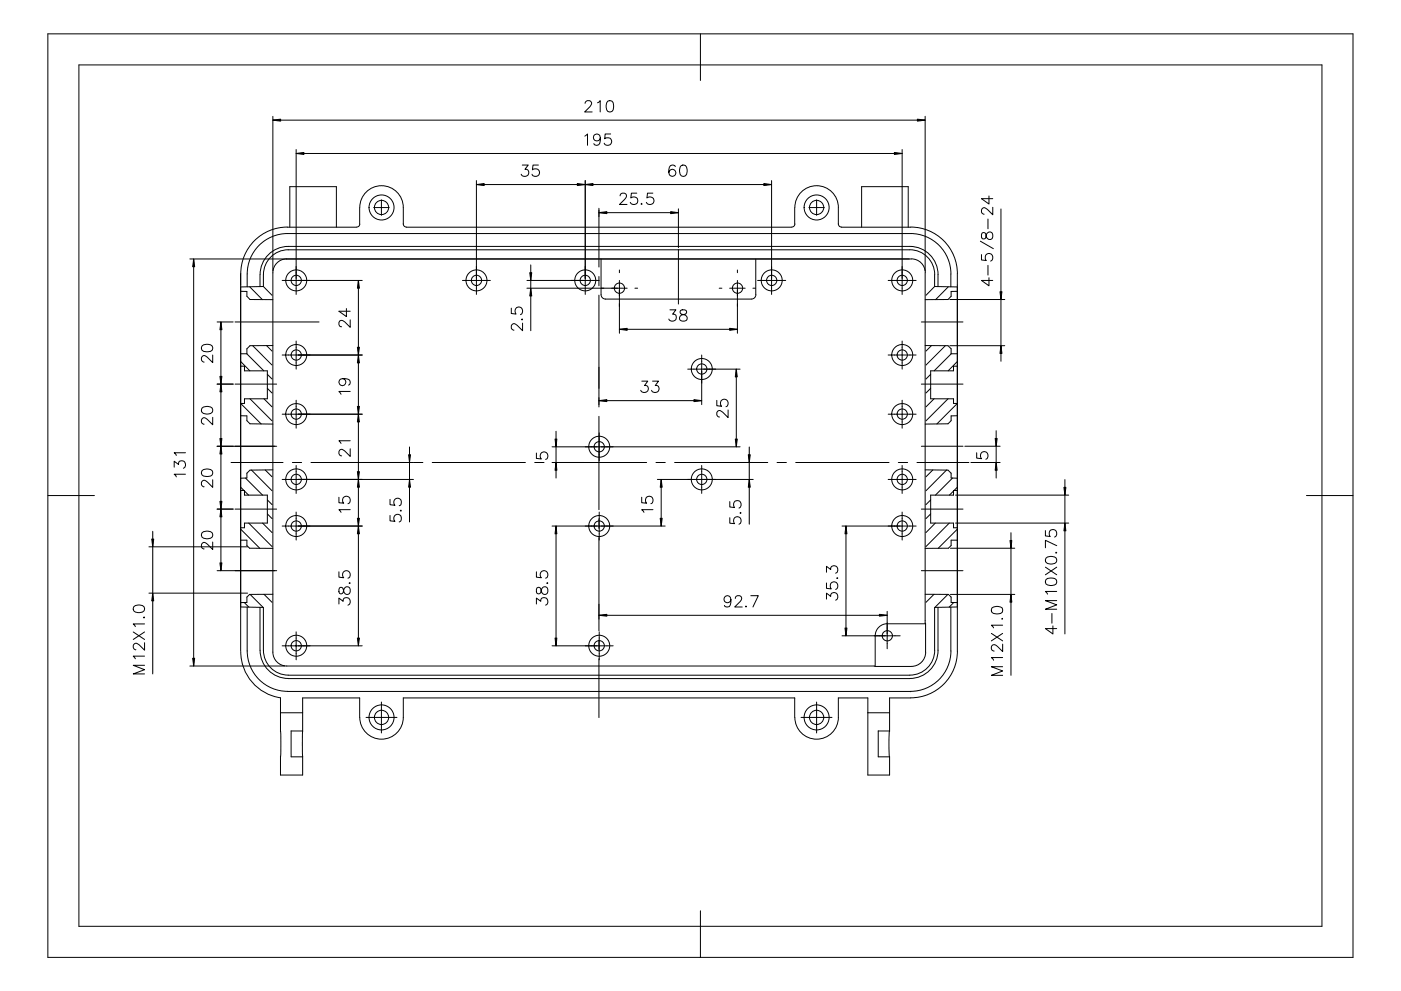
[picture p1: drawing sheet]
<svg xmlns="http://www.w3.org/2000/svg" width="420mm" height="297mm" viewBox="0 0 420 297" stroke-linecap="round" stroke-linejoin="round" font-family="sans-serif">
<g fill="none" stroke="#000" stroke-width=".3">
<path d="M14.4 10.1h391.4v276.9h-391.4zM23.7 19.5h372.8v258.2h-372.8zM210.1 10.1v14M81.8 34.9v46.3M81.8 36h195.7M175.5 31l.1-.5a1.08 1.08 0 0 1 1.5-.2 .99 .99 0 0 1-.1 1.6l-1.7 1.7h2.3M179.2 30.8l.8-.6v3.4M182.2 30.3a1.14 1.14 0 0 1 1.7 .5 3 3 0 0 1-.3 2.6 1.09 1.09 0 0 1-1.7-.5 2.82 2.82 0 0 1 .3-2.6zM277.5 34.9v46.3M88.8 44.8v43.5M88.8 46h181.8M114.4 59.9v4.6"/>
<path d="M142.9 54.1v34.2M142.9 55.3h88.5M156.6 49.5h1.8l-1 1.2a1.1 1.1 0 0 1 1.2 1.3 1.1 1.1 0 0 1-1.5 .9l-.5-.2-.3-.5M161.5 49.5h-1.6l-.2 1.4a1.2 1.2 0 0 1 1.8-.1 1.2 1.2 0 0 1-.2 1.8 1.2 1.2 0 0 1-1.7-.4M175.4 40.8l.8-.6v3.3M175.5 54.1v34.2M180 41.3a1.04 1.04 0 0 1-1.4 .9 1.04 1.04 0 0 1-.4-1.7 1.04 1.04 0 0 1 1.7 .1 3.1 3.1 0 0 1-.3 2.8 1.01 1.01 0 0 1-1.5-.4M183.1 40.2h-1.6l-.1 1.4a1.19 1.19 0 0 1 1.7 0 1.19 1.19 0 0 1-.2 1.8 1.19 1.19 0 0 1-1.7-.5M186 58.7l.1-.5a1.07 1.07 0 0 1 1.6 0 1.12 1.12 0 0 1-.3 1.5l-1.6 1.6h2.2M191 57.9h-1.6l-.2 1.4a1.19 1.19 0 0 1 1.8 0 1.19 1.19 0 0 1-.2 1.8 1.19 1.19 0 0 1-1.8-.5M195.8 57.9h-1.6l-.2 1.4a1.21 1.21 0 0 1 1.8 0 1.21 1.21 0 0 1-.2 1.8 1.21 1.21 0 0 1-1.8-.5M202.5 49.9a.98 .98 0 0 0-.9-.4 .98 .98 0 0 0-.9 .6 2.36 2.36 0 0 0 .4 2.6 1.06 1.06 0 0 0 1.5-.5 1.06 1.06 0 0 0-.7-1.4 1.06 1.06 0 0 0-1.3 .9"/>
<path d="M204.3 49.6a1.09 1.09 0 0 1 1.6 .5 2.67 2.67 0 0 1-.3 2.6 1.09 1.09 0 0 1-1.6-.5 2.67 2.67 0 0 1 .3-2.6zM231.4 54.1v34.2M244.9 59.9v4.6M270.6 44.8v43.5M296.6 58.7v2.5l-2.3-1.7h3.4M56.9 77.6h216.4M58.1 77.6v122M86 77.6a4.2 4.2 0 0 0-4.2 4.2M86.2 70h186.9a12.1 12.1 0 0 1 12.1 12.1M86.3 70a12.1 12.1 0 0 0-12.2 12.1M86.9 68.1v-12.1h14v12.1M106.9 68.1h-20.7a14 14 0 0 0-14 13.9"/>
<path d="M107.9 62.2v5M107.9 62.2a6.5 6.5 0 0 1 6.5-6.5 6.5 6.5 0 0 1 6.5 6.5M107.9 67.1l-.3 .7-.6 .3M112.1 62.2h4.6M120.9 62.2v5M120.9 67.1l.3 .7 .7 .3h115.5M159.2 79.4v19.7M179.6 62.4v17.6M179.6 63.7h23.9M180.3 77.6v10.7a1.32 1.32 0 0 0 1.3 1.3h43.8a1.31 1.31 0 0 0 1.3-1.3v-10.7M192.4 60.9l-.2 .2 .2 .2 .2-.2M203.5 62.6v11.6"/>
<path d="M203.5 74.8v16.3M238.3 62.2v5M238.4 62.2a6.5 6.5 0 0 1 6.5-6.5 6.5 6.5 0 0 1 6.5 6.5M238.4 67.1l-.3 .7-.7 .3M242.6 62.2h4.6M251.4 62.2v5M251.4 67.1l.3 .7 .7 .3h20.7a13.9 13.9 0 0 1 14 13.9M258.4 68.1v-12.1h14v12.1M273.3 77.6a4.2 4.2 0 0 1 4.2 4.2M294 72.3l3.9 2.2M294.3 76.3v1.6l1.5 .2a1.21 1.21 0 0 1 0-1.8 1.21 1.21 0 0 1 1.8 .2 1.21 1.21 0 0 1-.5 1.8M294.5 69.9a1.25 1.25 0 0 0 .3 1.7h.3a1.88 1.88 0 0 0 .9-1.6 .94 .94 0 0 1 1-.5 .94 .94 0 0 1 .7 .8v.7a.98 .98 0 0 1-1 .8 .98 .98 0 0 1-.9-1l-.2-.6a.66 .66 0 0 0-1.1-.3z"/>
<path d="M296.3 65.6v3M296.3 79.5v3M297.7 62.1v2.3l-2.1-2a.78 .78 0 0 0-1.3 .5l.2 1 .6 .3M300.2 62.6v45.7M65.1 96.5h4.8M66.3 96.5v74.6M70.5 96.5h25.2M72.2 82.1v113.1M72.2 87.3l1.8 .1v1.4l1 1h6.8M74.1 82.2v3.8M74.9 86l3.8 3.8M78 85.9a13 13 0 0 1 1.2-7.9 8.5 8.5 0 0 1 7.3-4.1h186.3a8.5 8.5 0 0 1 8.5 8.4v3.6"/>
<path d="M79 85.9l2.6 2.6M79 85.9l-6.8 .1M81.8 81.8v113.7a4.2 4.2 0 0 0 4.2 4.1l176.5 .2M84.6 84.1h24M103.9 92.5v2.4l-2.3-1.6h3.4M105 95.9v2.2l-1.6-1.6a1.17 1.17 0 0 0-1.5-.3 1.17 1.17 0 0 0 0 1.6l.5 .1M107.5 84.1v109.5M138.7 84.1h8.4M153.3 92.4v1.6l1.5 .1a1.21 1.21 0 0 1 0-1.8 1.21 1.21 0 0 1 1.8 .2 1.21 1.21 0 0 1-.5 1.8M156.5 95.6l.2 .1-.2 .2-.1-.2M156.7 96.8v2.3l-1.6-1.6a1.01 1.01 0 0 0-1.4-.3l-.4 .5v.6l.4 .5 .4 .2M158 86.4h30.1"/>
<path d="M158 84.1h21.7M179.6 82.9v2.8M179.6 88.5v33.5M185.8 80.9v.8M185.8 84.1v15.8M185.8 98.7h35.3M190.4 86.4h.8M200.9 92.9h1.8l-1 1.3a1.08 1.08 0 0 1 1.1 1.2 1.08 1.08 0 0 1-1.4 .9l-.7-.3-.1-.4M204.1 93a.69 .69 0 0 0 .4 1.2 1.39 1.39 0 0 1 1.6 1.4 1.2 1.2 0 0 1-1.3 .7 1.2 1.2 0 0 1-1-1.1 1.53 1.53 0 0 1 1.6-1 .69 .69 0 0 0 .3-1.2l-.4-.1zM215.7 86.4h.8M218.8 86.4h4.7M221.1 80.9v.8"/>
<path d="M221.1 84.1v15.8M225.8 86.4h.8M227.2 84.1h8.4M266.4 84.1h8.3M276.3 96.5h12.5M277.5 81.8l.1 105.2M280.3 85.9l-2.6 2.6M280.3 85.9l6.8 .1M280.3 82.3v3.6M280.3 82.3a7.4 7.4 0 0 0-7.5-7.4h-186.3a7.5 7.5 0 0 0-7.5 7.4v3.6M284.4 86l-3.8 3.8M284.9 89.8h16.4"/>
<path d="M285.2 82.2v3.8M287.1 82.1v113.1M287.1 87.3l-1.9 .1v1.4l-.9 1h-6.8M296.6 83.3v2.4l-2.3-1.6h3.4M60.6 103.7a2.5 2.5 0 0 1 3 0 1.09 1.09 0 0 1-.4 1.6 3.1 3.1 0 0 1-2.6-.3l-.2-.5zM63.8 106.4v2.3l-1.6-1.6a1.01 1.01 0 0 0-1.5-.3l-.3 .4v.7l.3 .5 .5 .1M65.1 115.1h4.8M70.5 115.1h12.5M72.2 109.8h1.1v1.4h6.9v8.3h-6.9v1.4h-1.1l6.1 6.2M72.2 108.4l2.7 2.8M74 106l5.1 5.2M75 119.5l6.6 6.6"/>
<path d="M75.8 103.6l5.8 5.8M79.2 119.5l2.4 2.4M79.9 103.6l1.7 1.6M80.2 112.2l1.4 1.4M80.2 116.4l1.4 1.4M81.8 103.6h-6.8l-1 .9v1.5h-1.8M84.6 106.4h24M88.8 102.2v8.4M88.8 120v8.3M102.7 113.5a1.06 1.06 0 0 1 1 1.4 1.06 1.06 0 0 1-1.7 .5 1.06 1.06 0 0 1 .1-1.7 3.1 3.1 0 0 1 2.8 .2 .99 .99 0 0 1-.4 1.5M105 117.3h-3.4l.7 .9M192.5 114.2h1.8l-1 1.4a1.08 1.08 0 0 1 1.2 1.2 1.08 1.08 0 0 1-1.5 .8l-.5-.1-.3-.5"/>
<path d="M195.7 114.2h1.8l-1 1.4a1.08 1.08 0 0 1 1.2 1.2 1.08 1.08 0 0 1-1.5 .8l-.5-.1-.3-.5M206.2 110.6h15.8M210.4 106.4v14.9M220.8 110.6v23.3M266.4 106.4h8.3M270.6 102.2v8.4M270.6 120v8.3M276.3 115.1h12.5M277.5 103.6h6.8l.9 .9v1.5M279.1 112.2l-1.4 1.4M279.1 116.4l-1.4 1.4M279.4 103.6l-1.7 1.6"/>
<path d="M280.1 119.5l-2.4 2.4M283.5 103.6l-5.8 5.8M284.3 119.5l-6.6 6.6M284.9 103.6h16.4M285.2 106h1.9M285.3 106l-5.1 5.2M287.1 109.8h-1.1v1.4h-6.9v8.3h6.9v1.4h1.1l-6.1 6.2M287.1 108.4l-2.7 2.8M55.6 135.7h-3.4l.7 .8M60.6 122.3a2.5 2.5 0 0 1 3 0 1.09 1.09 0 0 1-.4 1.6 2.71 2.71 0 0 1-2.6-.3l-.2-.5zM63.8 125.1v2.2l-1.6-1.6a1.01 1.01 0 0 0-1.5-.3 1.08 1.08 0 0 0-.1 1.5l.6 .3M65.1 133.8h17.9"/>
<path d="M69.3 138.6h15.6M72.2 124.6l1.8 .1v1.4l1 .9 6.8 .1M84.6 124.1h24M87.7 138.6h2.8M88.8 139.5v8.4M93.3 138.6h33.5M105 134.5v2.3l-2.1-1.9a.78 .78 0 0 0-1.3 .5l.2 .9 .6 .3M105 132.1h-3.4l.7 .8M122.8 134v22.4M129.6 138.6h28M160.4 138.6h2.8M160.9 135.8v1.6l1.4 .2a1.2 1.2 0 0 1 0-1.8 1.2 1.2 0 0 1 1.8 .1 1.2 1.2 0 0 1-.5 1.8"/>
<path d="M165.6 133.9h56.4M165.6 138.6h28.3M166.8 129.3v14M179.6 124.8v28M179.6 120.1h30.8M179.7 129.7v8.4M196.7 138.6h2.8M202.3 138.6h28M210.4 139.5v8.4M215 120v1.6l1.4 .2a1.2 1.2 0 0 1-.1-1.8 1.2 1.2 0 0 1 1.8 .1 1.2 1.2 0 0 1-.4 1.8M218.4 122.9v2.3l-2.2-2a.78 .78 0 0 0-1.2 .5l.1 1 .7 .3M224.7 134v23.1"/>
<path d="M233 138.6h2.8M238.6 138.6h28M266.4 124.1h8.3M269.4 138.6h2.8M270.6 139.5v8.4M275 138.6h15.6M276.3 133.8h12.5M287.1 124.6l-1.9 .1v1.4l-.9 .9-6.8 .1M289.3 133.8h10.6M291.2 138.6h8.7M292.9 135.7v1.6l1.5 .2a1.2 1.2 0 0 1 0-1.8 1.2 1.2 0 0 1 1.8 .2 1.2 1.2 0 0 1-.5 1.8M298.7 129.1v14.2"/>
<path d="M14.4 148.5h13.9M45.8 159.2v42.8M52.2 140v-1.8l1.4 1a1.08 1.08 0 0 1 1.2-1.1 1.08 1.08 0 0 1 .8 1.5l-.1 .4-.5 .4M55.6 142.1h-3.4l.7 .8M60.6 141.1a2.5 2.5 0 0 1 3 0 1.09 1.09 0 0 1-.4 1.6 3.1 3.1 0 0 1-2.6-.3l-.2-.5zM60.6 159.7a2.5 2.5 0 0 1 3 0 1.09 1.09 0 0 1-.4 1.6 2.71 2.71 0 0 1-2.6-.3l-.2-.5zM63.8 143.8v2.3l-1.6-1.6a1.01 1.01 0 0 0-1.5-.4l-.3 .5v.7l.3 .4 .5 .2M65.1 152.6h4.8M70.5 152.6h12.5M72.2 147h1.1v1.4h6.9v8.4h-6.9v1.4h-1.1M72.2 146l1 1M72.2 158.6l5.7 5.8"/>
<path d="M73.3 147.2l1.2 1.2M73.6 143.3l5.1 5.1M74.6 156.8l7 7M75.4 140.9l6.2 6.2M78.7 156.8l2.9 2.8M79.5 140.9l2.1 2M80.2 149.8l1.4 1.4M80.2 154l1.4 1.4M81.8 140.8l-6.8 .1-1 .9v1.5h-1.8M84.6 143.7h39.4M84.6 157.7h24M88.8 153.5v8.4"/>
<path d="M101.6 149v1.7l1.5 .1a1.19 1.19 0 0 1 0-1.8 1.19 1.19 0 0 1 1.7 .3 1.19 1.19 0 0 1-.4 1.7M105 152.8h-3.4l.7 .8M117 154.5v1.6l1.4 .2a1.21 1.21 0 0 1 0-1.8 1.21 1.21 0 0 1 1.8 .2 1.21 1.21 0 0 1-.5 1.7M117 149.7v1.6l1.4 .2a1.2 1.2 0 0 1 0-1.9 1.2 1.2 0 0 1 1.8 .2 1.2 1.2 0 0 1-.5 1.8M120.2 152.9v.3l-.1-.1M165.6 157.7h33.9M166.8 157.7v35.9M179.6 155.6v2.8M179.7 153.5v8.4M192.4 149v1.7l1.5 .1a1.18 1.18 0 0 1 0-1.8 1.18 1.18 0 0 1 1.8 .3 1.18 1.18 0 0 1-.5 1.7M195.8 152.8h-3.4l.7 .8M197.1 143.7h28.8"/>
<path d="M198.3 143.7v14M218.9 155.2v1.6l1.4 .2a1.19 1.19 0 0 1 0-1.8 1.19 1.19 0 0 1 1.8 .2 1.19 1.19 0 0 1-.5 1.7M218.9 150.4v1.6l1.4 .1a1.19 1.19 0 0 1 0-1.8 1.19 1.19 0 0 1 1.8 .3 1.19 1.19 0 0 1-.5 1.7M222.1 153.6l.1 .1-.1 .2-.2-.2M252.5 157.7h22.2M253.7 157.7v32.9M266.4 143.7h8.3M270.6 153.5v8.4M276.3 152.6h12.5M277.5 140.8l6.8 .1 .9 .9v1.5h1.9M279.1 149.8l-1.4 1.4M279.1 154l-1.4 1.4"/>
<path d="M279.7 140.9l-2 2M280.5 156.8l-2.8 2.8M283.9 140.9l-6.2 6.2M284.7 156.8l-7 7M285.7 143.3l-5.2 5.1M286 147.2l-1.3 1.2M286.6 148.4h33.9M286.6 156.8h33.9M287.1 147h-1.1v1.4h-6.9v8.4h6.9v1.4h1.1M287.1 146l-1 1M287.1 158.6l-5.8 5.8M303.2 159.7v42.7"/>
<path d="M313.5 159v1.6l1.5 .2a1.19 1.19 0 0 1 0-1.8 1.19 1.19 0 0 1 1.7 .2 1.19 1.19 0 0 1-.4 1.8M319.4 143.7v46.3M391.8 148.5h14M44.7 177.8h29.6M44.7 163.9h29.6M63.8 162.5v2.2l-1.6-1.6a1.01 1.01 0 0 0-1.5-.3 1.08 1.08 0 0 0-.1 1.4l.6 .3M65.1 171.1h17.9M72.2 161.9h1.8v1.6l.8 .8 7 .1M75 178.2l3.9 3.9-6.7-.2M79.2 178.1l2.4 2.4M81.8 178.1l-7 .1-.8 .8v1.6h-1.8M101.6 171.4v1.6l1.5 .2a1.2 1.2 0 0 1-.1-1.8 1.2 1.2 0 0 1 1.8 .1 1.2 1.2 0 0 1-.4 1.8"/>
<path d="M101.8 176.2a1.28 1.28 0 0 0 .3 1.8h.3a1.88 1.88 0 0 0 .9-1.6 .93 .93 0 0 1 1-.5 .93 .93 0 0 1 .7 .8v.7a.98 .98 0 0 1-1 .8 .98 .98 0 0 1-.9-1l-.2-.6a.65 .65 0 0 0-1.1-.4zM104.9 174.6l.1 .2-.1 .1-.2-.1M160.9 171.4v1.6l1.4 .2a1.2 1.2 0 0 1 0-1.8 1.2 1.2 0 0 1 1.8 .1 1.2 1.2 0 0 1-.5 1.8M161 176.2a1.24 1.24 0 0 0 .4 1.8h.3a1.88 1.88 0 0 0 .8-1.6 .93 .93 0 0 1 1-.5 .93 .93 0 0 1 .8 .8v.7a.98 .98 0 0 1-1.1 .8 .98 .98 0 0 1-.9-1l-.1-.6a.68 .68 0 0 0-1.2-.4zM164.1 174.6l.2 .2-.2 .1-.1-.1M179.6 161.1v28M219.2 179.7a1.04 1.04 0 0 1-1.4 .9 1.04 1.04 0 0 1-.4-1.6 1.04 1.04 0 0 1 1.6 .1 3.1 3.1 0 0 1-.3 2.7 1.1 1.1 0 0 1-1.4-.3M220.5 179.4l.1-.5a1.07 1.07 0 0 1 1.7 0 1.12 1.12 0 0 1-.3 1.4l-1.7 1.6h2.3M225.2 178.5h2.2l-1.6 3.4M247.9 179.6v-1.8l1.2 1a1.1 1.1 0 0 1 1.3-1.2 1.1 1.1 0 0 1 .8 1.5l-.1 .5-.5 .3M247.9 174.7v1.6l1.4 .2a1.21 1.21 0 0 1 0-1.8 1.21 1.21 0 0 1 1.8 .2 1.21 1.21 0 0 1-.5 1.8M247.9 171.5v-1.8l1.2 1a1.09 1.09 0 0 1 1.3-1.1 1.09 1.09 0 0 1 .8 1.4l-.1 .5-.5 .3"/>
<path d="M251.1 173.1l.1 .2h-.3M276.3 171.1h12.5M277.5 178.1l6.9 .1 .8 .8v1.6h1.9M280.1 178.1l-2.4 2.4M284.3 178.2l-3.9 3.9 6.7-.2M285 164.3h19.3M285 178.2h19.3M287.1 161.9h-1.9v1.6l-.8 .8-6.9 .1M313.5 170l3.4 2.3M313.7 173.7a2.67 2.67 0 0 1 3 0 1.09 1.09 0 0 1-.4 1.6 2.82 2.82 0 0 1-2.6-.3l-.2-.5zM313.7 167.3a2.49 2.49 0 0 1 3 0 1.09 1.09 0 0 1-.4 1.6 2.67 2.67 0 0 1-2.6-.3l-.2-.5zM316.7 165.5l.2 .2h-.3"/>
<path d="M316.9 177.3h-3.4l.7 .8M316.9 163.6l-3.4-1.6v2.2M316.9 170l-3.4 2.3M40 189.4l3.3 2.3M40.1 181.8a2.49 2.49 0 0 1 3.1 0 1.09 1.09 0 0 1-.5 1.7 2.67 2.67 0 0 1-2.6-.4l-.1-.4zM43.2 184.9l.1 .2-.1 .1-.2-.1M43.3 199.4h-3.3l3.3 1.3-3.3 1.3h3.3M43.3 196.7h-3.3l.6 .8M43.3 192.6v2.3l-1.6-1.6a1.01 1.01 0 0 0-1.6-.1l-.1 .9 .3 .5 .5 .2M43.3 187h-3.3l.6 .8M43.3 189.4l-3.3 2.3M56.9 199.6h28.5"/>
<path d="M72.2 195.3a14 14 0 0 0 11.9 13.9v10M73.2 180.6l1.4 1.4M74.1 182v13.1M74.1 195.1a12.1 12.1 0 0 0 12.2 12.1M78 182v12.9a8.5 8.5 0 0 0 8.5 8.5M79 182.1v12.8a7.5 7.5 0 0 0 7.5 7.5h186.3a7.5 7.5 0 0 0 7.5-7.5M84.6 193.6h24M88.8 189.4v8.4M101.6 181v-1.7l1.3 .9a1.14 1.14 0 0 1 1.7-.9 1.14 1.14 0 0 1 .1 1.9l-.3 .2M160.9 181v-1.7l1.3 .9a1.14 1.14 0 0 1 1.7-.9 1.14 1.14 0 0 1 .1 1.9l-.4 .2M165.6 193.6h18.3M179.6 191.9v2.8"/>
<path d="M179.6 197.5v17.6M179.6 184.4h86.5M179.7 189.4v8.4M223.7 181.6l-.1 .2h.3M252.5 190.6h17.5M262.5 199.8h10.8M266.1 187h11.5M266.1 183.2v11.3M266.1 186.9a3.6 3.6 0 0 0-3.6 3.7v9.2M277.6 187v8.5M277.6 195.5a4.3 4.3 0 0 1-4.3 4.2M280.3 182.1v12.8"/>
<path d="M281.3 182v12.9a8.5 8.5 0 0 1-8.4 8.5M285.2 182v13.1M285.2 195.1a12.1 12.1 0 0 1-12.1 12.1M286 180.6l-1.4 1.4M287.1 195.2a14 14 0 0 1-14 14h-6.3l-.2 13.8 .1 3.7M297.3 189.9l3.4 2.2M297.5 182.2a2.75 2.75 0 0 1 3.1 0 1.18 1.18 0 0 1-.5 1.7 3.1 3.1 0 0 1-2.6-.4l-.2-.4zM300.6 185.3l.1 .2h-.3M300.7 199.8h-3.4l3.4 1.3-3.4 1.3h3.4M300.7 197.1h-3.4l.7 .8M300.7 193.1v2.2l-1.6-1.6a1.05 1.05 0 0 0-1.6-.2l-.2 1 .3 .5 .6 .1M300.7 187.4h-3.4l.7 .8"/>
<path d="M300.7 189.9l-3.4 2.2M315.5 183.9v2.9M315.8 187.6v2.4l-2.3-1.6h3.4M316.9 180h-3.4l3.4 1.3-3.4 1.3h3.4M84.1 213.6h6.7M84.1 219.2h.1M84.2 219.2v7.5M86.2 207.2h186.8M86.4 203.4h186.4M87.3 219.1h3.5M87.3 219.1v7.7M90.8 219.2v7.5"/>
<path d="M90.8 219.2v-10h17.1v5.8a6.5 6.5 0 0 0 6.5 6.6 6.5 6.5 0 0 0 6.5-6.6v-5.8h117.4l.1 5.8a6.5 6.5 0 0 0 6.5 6.6 6.5 6.5 0 0 0 6.5-6.6v-5.8h8.9v23.1h6.5v-5.6M109.8 215h9.2M114.4 210.4v9.3M240.2 215h9.3M244.9 210.4v9.3M260.3 213.6h6.5M266.8 219.1h-3.4v7.7M273 207.2l.1 .1M84.1 226.7v5.6h6.7v-5.6M84.1 226.7h.1M87.3 226.9h3.5M263.4 226.9h3.4"/>
<path d="M210.1 273v14"/>
<circle cx="114.4" cy="62.2" r="2.13"/>
<circle cx="114.4" cy="62.2" r="3.8"/>
<circle cx="244.9" cy="62.2" r="2.13"/>
<circle cx="244.9" cy="62.2" r="3.8"/>
<circle cx="88.8" cy="84" r="1.54"/>
<circle cx="88.8" cy="84" r="3.1"/>
<circle cx="142.9" cy="84" r="1.54"/>
<circle cx="142.9" cy="84" r="3.1"/>
<circle cx="175.5" cy="84" r="1.54"/>
<circle cx="175.5" cy="84" r="3.1"/>
<circle cx="185.8" cy="86.4" r="1.54"/>
<circle cx="221.2" cy="86.4" r="1.54"/>
<circle cx="231.4" cy="84" r="1.54"/>
<circle cx="231.4" cy="84" r="3.1"/>
<circle cx="270.6" cy="84" r="1.54"/>
<circle cx="270.6" cy="84" r="3.1"/>
<circle cx="88.8" cy="106.4" r="1.54"/>
<circle cx="88.8" cy="106.4" r="3.1"/>
<circle cx="210.5" cy="110.6" r="1.54"/>
<circle cx="210.5" cy="110.6" r="3.1"/>
<circle cx="270.6" cy="106.4" r="1.54"/>
<circle cx="270.6" cy="106.4" r="3.1"/>
<circle cx="88.8" cy="124.1" r="1.54"/>
<circle cx="88.8" cy="124.1" r="3.1"/>
<circle cx="179.7" cy="133.9" r="1.54"/>
<circle cx="179.7" cy="133.9" r="3.1"/>
<circle cx="270.6" cy="124.1" r="1.54"/>
<circle cx="270.6" cy="124.1" r="3.1"/>
<circle cx="88.8" cy="143.7" r="1.54"/>
<circle cx="88.8" cy="157.7" r="1.54"/>
<circle cx="88.8" cy="143.7" r="3.1"/>
<circle cx="88.8" cy="157.7" r="3.1"/>
<circle cx="179.7" cy="157.7" r="1.54"/>
<circle cx="179.7" cy="157.7" r="3.1"/>
<circle cx="210.5" cy="143.7" r="1.54"/>
<circle cx="210.5" cy="143.7" r="3.1"/>
<circle cx="270.6" cy="143.7" r="1.54"/>
<circle cx="270.6" cy="157.7" r="1.54"/>
<circle cx="270.6" cy="143.7" r="3.1"/>
<circle cx="270.6" cy="157.7" r="3.1"/>
<circle cx="88.8" cy="193.6" r=".14"/>
<circle cx="88.8" cy="193.6" r="1.54"/>
<circle cx="88.8" cy="193.6" r="3.1"/>
<circle cx="179.7" cy="193.6" r="1.54"/>
<circle cx="179.7" cy="193.6" r="3.1"/>
<circle cx="266.1" cy="190.6" r="1.54"/>
<circle cx="114.4" cy="215" r="2.13"/>
<circle cx="114.4" cy="215" r="3.8"/>
<circle cx="244.9" cy="215" r="2.13"/>
<circle cx="244.9" cy="215" r="3.8"/>
</g>
<g fill="#000" stroke="#000" stroke-width=".3">
<path d="M81.8 36l2.4-.3v.6z" fill-rule="evenodd"/>
<path d="M275.1 35.7l2.4 .3-2.4 .3z" fill-rule="evenodd"/>
<path d="M88.8 46l2.3-.3v.6z" fill-rule="evenodd"/>
<path d="M142.9 55.3l2.3-.3v.6z" fill-rule="evenodd"/>
<path d="M173.1 55l2.4 .3-2.4 .3z" fill-rule="evenodd"/>
<path d="M175.5 55.3l2.3-.3v.6z" fill-rule="evenodd"/>
<path d="M229.1 55l2.3 .3-2.3 .3z" fill-rule="evenodd"/>
<path d="M268.2 45.7l2.4 .3-2.4 .3z" fill-rule="evenodd"/>
<path d="M58.1 77.6l.3 2.4h-.6z" fill-rule="evenodd"/>
<path d="M179.6 63.7l2.4-.3v.6z" fill-rule="evenodd"/>
<path d="M201.1 63.4l2.4 .3-2.4 .3z" fill-rule="evenodd"/>
<path d="M66.3 96.5l.2 2.3h-.5z" fill-rule="evenodd"/>
<path d="M107.5 84.1l.3 2.3h-.6z" fill-rule="evenodd"/>
<path d="M159.2 86.4l.3 2.3h-.6z" fill-rule="evenodd"/>
<path d="M158.9 81.7h.6l-.3 2.4z" fill-rule="evenodd"/>
<path d="M185.8 98.7l2.3-.3v.6z" fill-rule="evenodd"/>
<path d="M218.8 98.4l2.3 .3-2.3 .3z" fill-rule="evenodd"/>
<path d="M299.9 87.4h.6l-.3 2.4z" fill-rule="evenodd"/>
<path d="M66 112.8h.5l-.2 2.3z" fill-rule="evenodd"/>
<path d="M66.3 115.1l.2 2.4h-.5z" fill-rule="evenodd"/>
<path d="M107.2 104.1h.6l-.3 2.3z" fill-rule="evenodd"/>
<path d="M107.5 106.4l.3 2.4h-.6z" fill-rule="evenodd"/>
<path d="M220.8 110.6l.3 2.4h-.6z" fill-rule="evenodd"/>
<path d="M300.2 103.6l.3 2.3h-.6z" fill-rule="evenodd"/>
<path d="M66 131.4h.5l-.2 2.4z" fill-rule="evenodd"/>
<path d="M66.3 133.8l.2 2.3h-.5z" fill-rule="evenodd"/>
<path d="M107.5 124.1l.3 2.4h-.6z" fill-rule="evenodd"/>
<path d="M107.2 121.8h.6l-.3 2.3z" fill-rule="evenodd"/>
<path d="M122.6 136.3h.5l-.3 2.3z" fill-rule="evenodd"/>
<path d="M166.5 131.6h.5l-.2 2.3z" fill-rule="evenodd"/>
<path d="M166.8 138.6l.2 2.4h-.5z" fill-rule="evenodd"/>
<path d="M179.6 120.1l2.4-.3v.6z" fill-rule="evenodd"/>
<path d="M208.1 119.8l2.3 .3-2.3 .3z" fill-rule="evenodd"/>
<path d="M220.5 131.6h.6l-.3 2.3z" fill-rule="evenodd"/>
<path d="M224.4 136.3h.6l-.3 2.3z" fill-rule="evenodd"/>
<path d="M298.4 131.4h.6l-.3 2.4z" fill-rule="evenodd"/>
<path d="M298.7 138.6l.3 2.4h-.6z" fill-rule="evenodd"/>
<path d="M66 150.3h.5l-.2 2.3z" fill-rule="evenodd"/>
<path d="M66.3 152.6l.2 2.3h-.5z" fill-rule="evenodd"/>
<path d="M107.2 141.4h.6l-.3 2.3z" fill-rule="evenodd"/>
<path d="M107.5 157.7l.3 2.3h-.6z" fill-rule="evenodd"/>
<path d="M107.2 155.3h.6l-.3 2.4z" fill-rule="evenodd"/>
<path d="M107.5 143.7l.3 2.3h-.6z" fill-rule="evenodd"/>
<path d="M122.8 143.7l.3 2.3h-.5z" fill-rule="evenodd"/>
<path d="M166.8 157.7l.2 2.3h-.5z" fill-rule="evenodd"/>
<path d="M198 155.3h.6l-.3 2.4z" fill-rule="evenodd"/>
<path d="M198.3 143.7l.3 2.3h-.6z" fill-rule="evenodd"/>
<path d="M224.7 143.7l.3 2.3h-.6z" fill-rule="evenodd"/>
<path d="M253.7 157.7l.3 2.3h-.6z" fill-rule="evenodd"/>
<path d="M319.4 156.8l.3 2.3h-.6z" fill-rule="evenodd"/>
<path d="M319.1 146.1h.6l-.3 2.3z" fill-rule="evenodd"/>
<path d="M45.8 177.8l.3 2.3h-.6z" fill-rule="evenodd"/>
<path d="M45.5 161.6h.6l-.3 2.3z" fill-rule="evenodd"/>
<path d="M66 168.7h.5l-.2 2.4z" fill-rule="evenodd"/>
<path d="M302.9 162h.5l-.2 2.3z" fill-rule="evenodd"/>
<path d="M303.2 178.2l.2 2.3h-.5z" fill-rule="evenodd"/>
<path d="M57.8 197.3h.6l-.3 2.3z" fill-rule="evenodd"/>
<path d="M107.2 191.2h.6l-.3 2.4z" fill-rule="evenodd"/>
<path d="M166.5 191.2h.5l-.2 2.4z" fill-rule="evenodd"/>
<path d="M179.6 184.4l2.4-.3v.6z" fill-rule="evenodd"/>
<path d="M253.4 188.2h.6l-.3 2.4z" fill-rule="evenodd"/>
<path d="M263.7 184.1l2.4 .3-2.4 .3z" fill-rule="evenodd"/>
</g>
</svg>
